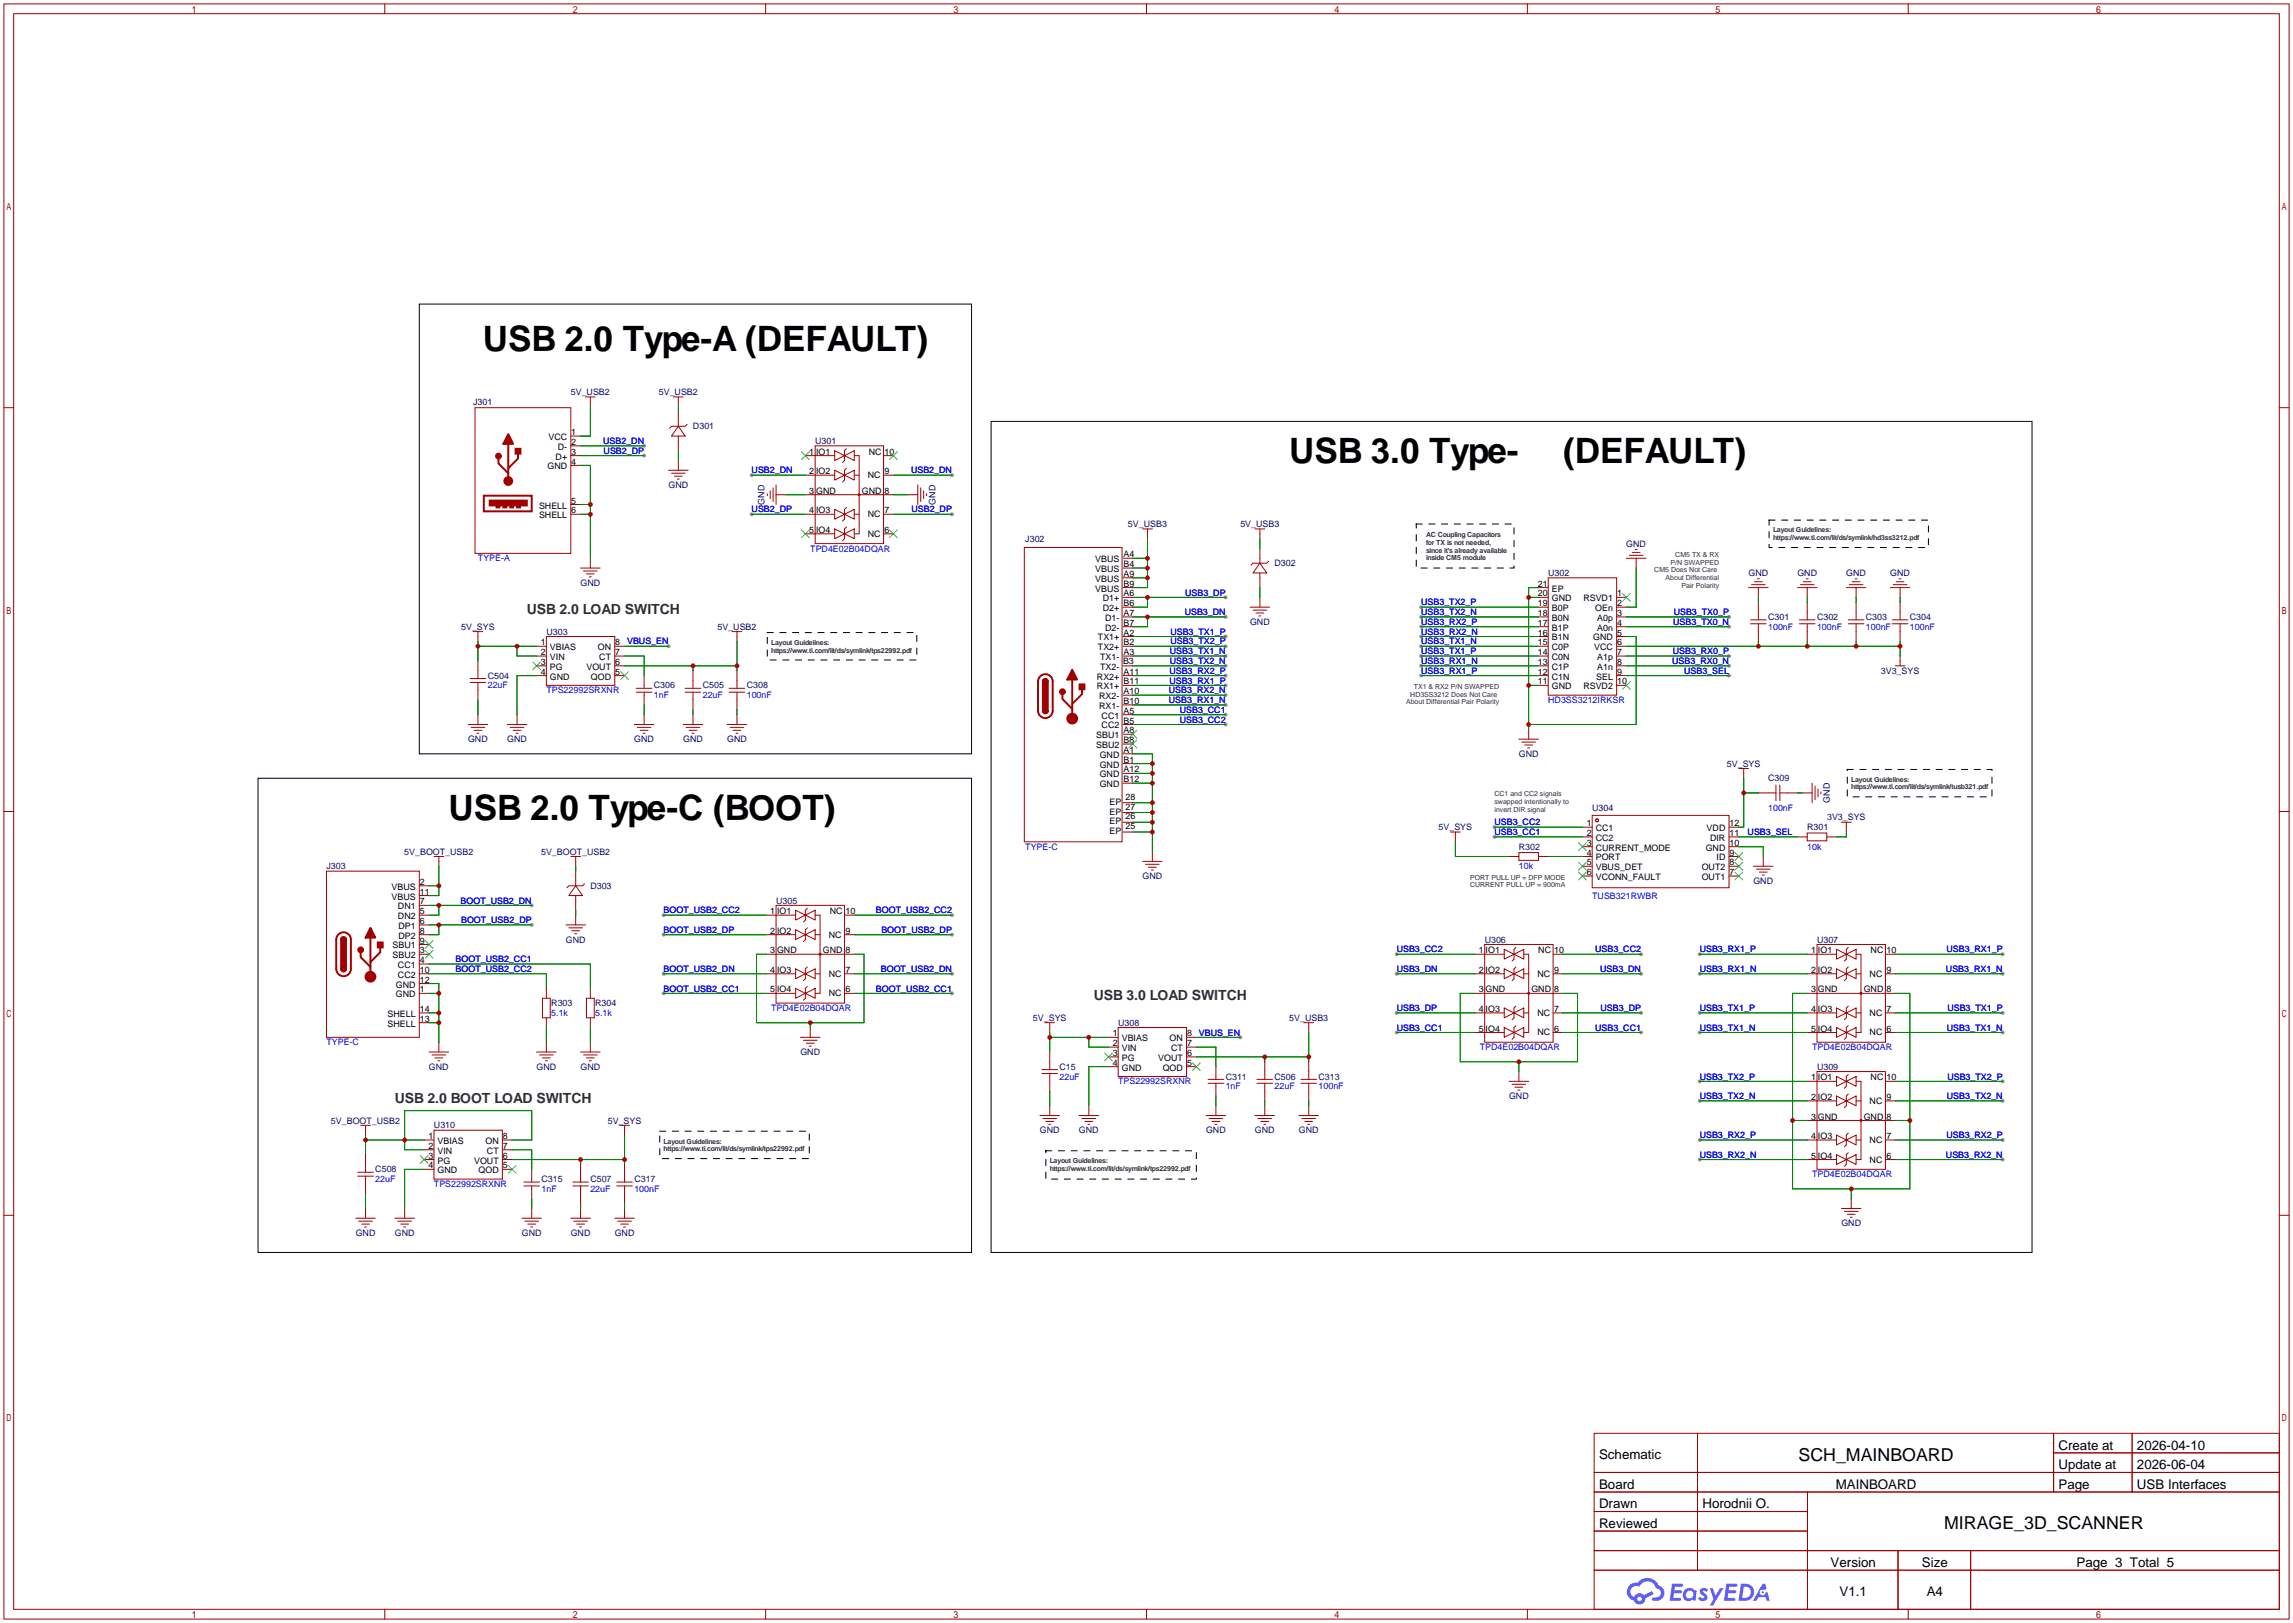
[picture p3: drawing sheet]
<svg xmlns="http://www.w3.org/2000/svg" width="596mm" height="422mm" viewBox="0 0 596 422" stroke-linecap="round" stroke-linejoin="round" font-family="sans-serif">
<defs><g id="words">
<g font-size="9.1">
<text x="125.5" y="91.1">USB 2.0 Type-A (DEFAULT)</text>
<text x="335" y="120.4">USB 3.0 Type-</text>
<text x="406.3" y="120.4">(DEFAULT)</text>
<text x="116.6" y="213.1">USB 2.0 Type-C (BOOT)</text>
</g>
<g font-size="4.6">
<text x="467.4" y="379.5">SCH_MAINBOARD</text>
<text x="505.2" y="397.2">MIRAGE_3D_SCANNER</text>
</g>
<g font-size="3.6" fill="#333">
<text x="136.9" y="159.5">USB 2.0 LOAD SWITCH</text>
<text x="284.2" y="259.9">USB 3.0 LOAD SWITCH</text>
<text x="102.6" y="286.5">USB 2.0 BOOT LOAD SWITCH</text>
</g>
<g font-size="3.5">
<text x="534.9" y="376.6">Create at</text>
<text x="555.3" y="376.6">2026-04-10</text>
<text x="415.5" y="379.1">Schematic</text>
<text x="534.9" y="381.7">Update at</text>
<text x="555.3" y="381.7">2026-06-04</text>
<text x="415.5" y="386.7">Board</text>
<text x="477" y="386.7">MAINBOARD</text>
<text x="534.9" y="386.7">Page</text>
<text x="555.3" y="386.7">USB Interfaces</text>
<text x="415.5" y="391.8">Drawn</text>
<text x="442.4" y="391.8">Horodnii O.</text>
<text x="415.5" y="396.9">Reviewed</text>
<text x="475.7" y="407.1">Version</text>
<text x="499.4" y="407.1">Size</text>
<text x="539.6" y="407.1">Page 3 Total 5</text>
<text x="478" y="414.7">V1.1</text>
<text x="500.7" y="414.7">A4</text>
</g>
<g font-size="2.3" fill="#000080">
<text x="122.9" y="105.2">J301</text>
<text x="148.3" y="102.7">5V_USB2</text>
<text x="171.2" y="102.7">5V_USB2</text>
<text x="180.1" y="111.6">D301</text>
<text x="211.8" y="115.4">U301</text>
<text x="173.7" y="126.8">GND</text>
<text x="198.7" y="131.1" transform="rotate(-90 198.7 131.1)">GND</text>
<text x="243.1" y="131.1" transform="rotate(-90 243.1 131.1)">GND</text>
<text x="293.1" y="137">5V_USB3</text>
<text x="322.3" y="137">5V_USB3</text>
<text x="266.4" y="140.8">J302</text>
<text x="422.6" y="142">GND</text>
<text x="331.2" y="147.1">D302</text>
<text x="402.3" y="149.7">U302</text>
<text x="454.4" y="149.7">GND</text>
<text x="467.1" y="149.7">GND</text>
<text x="479.8" y="149.7">GND</text>
<text x="491.2" y="149.7">GND</text>
<text x="150.9" y="152.2">GND</text>
<text x="459.5" y="161.1">C301</text>
<text x="472.2" y="161.1">C302</text>
<text x="484.9" y="161.1">C303</text>
<text x="496.3" y="161.1">C304</text>
<text x="119.8" y="163.6">5V_SYS</text>
<text x="142" y="164.9">U303</text>
<text x="186.4" y="163.6">5V_USB2</text>
<text x="324.8" y="162.4">GND</text>
<text x="126.7" y="176.3">C504</text>
<text x="169.9" y="178.9">C306</text>
<text x="182.6" y="178.9">C505</text>
<text x="194.1" y="178.9">C308</text>
<text x="488.8" y="175.1">3V3_SYS</text>
<text x="121.6" y="192.8">GND</text>
<text x="131.8" y="192.8">GND</text>
<text x="164.8" y="192.8">GND</text>
<text x="177.5" y="192.8">GND</text>
<text x="189" y="192.8">GND</text>
<text x="394.7" y="196.6">GND</text>
<text x="448.8" y="199.2">5V_SYS</text>
<text x="459.5" y="203">C309</text>
<text x="475.5" y="208.6" transform="rotate(-90 475.5 208.6)">GND</text>
<text x="373.8" y="215.7">5V_SYS</text>
<text x="413.8" y="210.6">U304</text>
<text x="469.6" y="215.7">R301</text>
<text x="474.8" y="213.2">3V3_SYS</text>
<text x="394.7" y="220.8">R302</text>
<text x="84.8" y="225.9">J303</text>
<text x="105.1" y="222">5V_BOOT_USB2</text>
<text x="140.6" y="222">5V_BOOT_USB2</text>
<text x="153.4" y="230.9">D303</text>
<text x="296.9" y="228.4">GND</text>
<text x="455.7" y="229.7">GND</text>
<text x="201.7" y="234.7">U305</text>
<text x="147" y="244.9">GND</text>
<text x="385.8" y="244.9">U306</text>
<text x="472.2" y="244.9">U307</text>
<text x="143.3" y="261.4">R303</text>
<text x="154.7" y="261.4">R304</text>
<text x="268.4" y="265.2">5V_SYS</text>
<text x="290.6" y="266.5">U308</text>
<text x="335" y="265.2">5V_USB3</text>
<text x="208" y="274.1">GND</text>
<text x="111.5" y="277.9">GND</text>
<text x="139.4" y="277.9">GND</text>
<text x="150.9" y="277.9">GND</text>
<text x="275.3" y="277.9">C15</text>
<text x="318.5" y="280.5">C311</text>
<text x="331.2" y="280.5">C506</text>
<text x="342.6" y="280.5">C313</text>
<text x="472.2" y="277.9">U309</text>
<text x="392.2" y="285.5">GND</text>
<text x="86" y="291.9">5V_BOOT_USB2</text>
<text x="112.8" y="293.2">U310</text>
<text x="157.9" y="291.9">5V_SYS</text>
<text x="270.2" y="294.4">GND</text>
<text x="280.4" y="294.4">GND</text>
<text x="313.4" y="294.4">GND</text>
<text x="326.1" y="294.4">GND</text>
<text x="337.5" y="294.4">GND</text>
<text x="97.5" y="304.6">C508</text>
<text x="140.7" y="307.1">C315</text>
<text x="153.4" y="307.1">C507</text>
<text x="164.8" y="307.1">C317</text>
<text x="92.4" y="321.1">GND</text>
<text x="102.6" y="321.1">GND</text>
<text x="135.6" y="321.1">GND</text>
<text x="148.3" y="321.1">GND</text>
<text x="159.7" y="321.1">GND</text>
<text x="478.5" y="318.6">GND</text>
</g>
<g font-size="2.3">
<text x="148.5" y="113.1">1</text>
<text x="142.5" y="114.3">VCC</text>
<text x="144.4" y="119.4">D+</text>
<text x="145" y="116.9">D-</text>
<text x="148.5" y="118.1">3</text>
<text x="148.5" y="115.6">2</text>
<text x="210.3" y="118.1">1</text>
<text x="212.1" y="118.1">IO1</text>
<text x="225.8" y="118.1">NC</text>
<text x="229.9" y="118.1">10</text>
<text x="142.3" y="121.9">GND</text>
<text x="148.5" y="120.7">4</text>
<text x="210.3" y="123.2">2</text>
<text x="212.1" y="123.2">IO2</text>
<text x="225.5" y="124.2">NC</text>
<text x="229.9" y="123.2">9</text>
<text x="148.5" y="130.8">5</text>
<text x="210.3" y="128.3">3</text>
<text x="212.1" y="128.3">GND</text>
<text x="224" y="128.3">GND</text>
<text x="229.9" y="128.3">8</text>
<text x="140.1" y="134.6">SHELL</text>
<text x="140.1" y="132.1">SHELL</text>
<text x="148.5" y="133.4">6</text>
<text x="210.3" y="133.4">4</text>
<text x="212.1" y="133.4">IO3</text>
<text x="225.5" y="134.4">NC</text>
<text x="229.9" y="133.4">7</text>
<text x="210.3" y="138.5">5</text>
<text x="212.1" y="138.5">IO4</text>
<text x="225.5" y="139.5">NC</text>
<text x="229.9" y="138.5">6</text>
<text x="284.6" y="146.1">VBUS</text>
<text x="284.6" y="148.6">VBUS</text>
<text x="292" y="149.9">A9</text>
<text x="292" y="144.8">A4</text>
<text x="292" y="147.3">B4</text>
<text x="284.6" y="151.2">VBUS</text>
<text x="284.6" y="153.7">VBUS</text>
<text x="292" y="155">A6</text>
<text x="292" y="152.4">B9</text>
<text x="399.6" y="155">20</text>
<text x="399.6" y="152.4">21</text>
<text x="403.3" y="153.7">EP</text>
<text x="420.2" y="155">1</text>
<text x="286.6" y="156.2">D1+</text>
<text x="286.6" y="158.8">D2+</text>
<text x="287.2" y="161.3">D1-</text>
<text x="292" y="160">A7</text>
<text x="292" y="157.5">B6</text>
<text x="399.6" y="160">18</text>
<text x="399.6" y="157.5">19</text>
<text x="403.3" y="161.3">B0N</text>
<text x="403.3" y="158.8">B0P</text>
<text x="403.3" y="156.2">GND</text>
<text x="411.5" y="156.2">RSVD1</text>
<text x="414.6" y="158.8">OEn</text>
<text x="415.1" y="161.3">A0p</text>
<text x="420.2" y="157.5">2</text>
<text x="420.2" y="160">3</text>
<text x="140.6" y="167.7">1</text>
<text x="159.9" y="167.7">8</text>
<text x="285.3" y="166.4">TX1+</text>
<text x="287.2" y="163.9">D2-</text>
<text x="292" y="165.1">A2</text>
<text x="292" y="162.6">B7</text>
<text x="292" y="167.7">B2</text>
<text x="399.6" y="167.7">15</text>
<text x="399.6" y="165.1">16</text>
<text x="399.6" y="162.6">17</text>
<text x="403.3" y="166.4">B1N</text>
<text x="403.3" y="163.9">B1P</text>
<text x="414" y="166.4">GND</text>
<text x="415.1" y="163.9">A0n</text>
<text x="420.2" y="162.6">4</text>
<text x="420.2" y="165.1">5</text>
<text x="420.2" y="167.7">6</text>
<text x="140.6" y="172.7">3</text>
<text x="140.6" y="170.2">2</text>
<text x="142.9" y="171.5">VIN</text>
<text x="142.9" y="168.9">VBIAS</text>
<text x="155.4" y="168.9">ON</text>
<text x="155.7" y="171.5">CT</text>
<text x="159.9" y="170.2">7</text>
<text x="159.9" y="172.7">6</text>
<text x="285.3" y="168.9">TX2+</text>
<text x="285.9" y="171.5">TX1-</text>
<text x="291.8" y="172.5">B3</text>
<text x="292" y="170.2">A3</text>
<text x="399.6" y="172.7">13</text>
<text x="399.6" y="170.2">14</text>
<text x="403.3" y="171.5">C0N</text>
<text x="403.3" y="168.9">C0P</text>
<text x="414.3" y="168.9">VCC</text>
<text x="415.1" y="171.5">A1p</text>
<text x="420.2" y="170.2">7</text>
<text x="420.2" y="172.7">8</text>
<text x="140.6" y="175.3">4</text>
<text x="142.9" y="176.6">GND</text>
<text x="142.9" y="174">PG</text>
<text x="152.4" y="174">VOUT</text>
<text x="153.6" y="176.6">QOD</text>
<text x="159.9" y="175.3">5</text>
<text x="285.1" y="176.6">RX2+</text>
<text x="285.1" y="179.1">RX1+</text>
<text x="285.9" y="174">TX2-</text>
<text x="292" y="175.3">A11</text>
<text x="292" y="177.8">B11</text>
<text x="399.6" y="177.8">11</text>
<text x="399.6" y="175.3">12</text>
<text x="403.3" y="179.1">GND</text>
<text x="403.3" y="176.6">C1N</text>
<text x="403.3" y="174">C1P</text>
<text x="411.5" y="179.1">RSVD2</text>
<text x="414.8" y="176.6">SEL</text>
<text x="415.1" y="174">A1n</text>
<text x="420.2" y="175.3">9</text>
<text x="420.2" y="177.8">10</text>
<text x="285.6" y="181.6">RX2-</text>
<text x="285.6" y="184.2">RX1-</text>
<text x="292" y="180.4">A10</text>
<text x="292" y="185.4">A5</text>
<text x="292" y="182.9">B10</text>
<text x="284.9" y="191.8">SBU1</text>
<text x="286.3" y="186.7">CC1</text>
<text x="286.3" y="189.3">CC2</text>
<text x="292" y="190.5">A8</text>
<text x="292" y="188">B5</text>
<text x="284.9" y="194.3">SBU2</text>
<text x="285.8" y="196.9">GND</text>
<text x="292" y="195.6">A1</text>
<text x="292" y="193.1">B8</text>
<text x="285.8" y="202">GND</text>
<text x="285.8" y="199.4">GND</text>
<text x="292" y="200.7">A12</text>
<text x="292" y="203.2">B12</text>
<text x="292" y="198.1">B1</text>
<text x="285.8" y="204.5">GND</text>
<text x="288.3" y="209.1">EP</text>
<text x="292.5" y="207.8">28</text>
<text x="288.3" y="214.2">EP</text>
<text x="288.3" y="211.6">EP</text>
<text x="292.5" y="215.4">25</text>
<text x="292.5" y="212.9">26</text>
<text x="292.5" y="210.4">27</text>
<text x="412.4" y="214.7">1</text>
<text x="414.7" y="215.9">CC1</text>
<text x="443.5" y="215.9">VDD</text>
<text x="449.5" y="214.7">12</text>
<text x="288.3" y="216.7">EP</text>
<text x="412.4" y="217.2">2</text>
<text x="412.4" y="219.7">3</text>
<text x="414.7" y="218.5">CC2</text>
<text x="414.7" y="221">CURRENT_MODE</text>
<text x="443.3" y="221">GND</text>
<text x="444.4" y="218.5">DIR</text>
<text x="449.5" y="219.7">10</text>
<text x="449.5" y="217.2">11</text>
<text x="412.4" y="222.3">4</text>
<text x="412.4" y="224.8">5</text>
<text x="412.4" y="227.4">6</text>
<text x="414.7" y="223.5">PORT</text>
<text x="414.7" y="226.1">VBUS_DET</text>
<text x="442.2" y="226.1">OUT2</text>
<text x="446.1" y="223.5">ID</text>
<text x="449.5" y="227.4">7</text>
<text x="449.5" y="224.8">8</text>
<text x="449.5" y="222.3">9</text>
<text x="101.7" y="231.2">VBUS</text>
<text x="101.7" y="233.7">VBUS</text>
<text x="109.1" y="229.9">2</text>
<text x="109.1" y="232.4">11</text>
<text x="414.7" y="228.6">VCONN_FAULT</text>
<text x="442.2" y="228.6">OUT1</text>
<text x="103.4" y="238.8">DN2</text>
<text x="103.4" y="236.2">DN1</text>
<text x="109.1" y="237.5">5</text>
<text x="109.1" y="235">7</text>
<text x="200.1" y="237.5">1</text>
<text x="201.9" y="237.5">IO1</text>
<text x="215.6" y="237.5">NC</text>
<text x="219.7" y="237.5">10</text>
<text x="103.5" y="241.3">DP1</text>
<text x="103.5" y="243.9">DP2</text>
<text x="109.1" y="240.1">6</text>
<text x="109.1" y="242.6">8</text>
<text x="109.1" y="245.1">9</text>
<text x="200.1" y="242.6">2</text>
<text x="201.9" y="242.6">IO2</text>
<text x="215.4" y="243.6">NC</text>
<text x="219.7" y="242.6">9</text>
<text x="102" y="248.9">SBU2</text>
<text x="102" y="246.4">SBU1</text>
<text x="103.4" y="251.5">CC1</text>
<text x="109.1" y="247.7">3</text>
<text x="109.1" y="250.2">4</text>
<text x="200.1" y="247.7">3</text>
<text x="201.9" y="247.7">GND</text>
<text x="213.8" y="247.7">GND</text>
<text x="219.7" y="247.7">8</text>
<text x="384.3" y="247.7">1</text>
<text x="386.1" y="247.7">IO1</text>
<text x="399.8" y="247.7">NC</text>
<text x="403.9" y="247.7">10</text>
<text x="470.6" y="247.7">1</text>
<text x="472.4" y="247.7">IO1</text>
<text x="486.1" y="247.7">NC</text>
<text x="490.2" y="247.7">10</text>
<text x="102.9" y="256.6">GND</text>
<text x="103.4" y="254">CC2</text>
<text x="109.1" y="257.8">1</text>
<text x="109.1" y="252.8">10</text>
<text x="109.1" y="255.3">12</text>
<text x="200.1" y="252.8">4</text>
<text x="200.1" y="257.8">5</text>
<text x="201.9" y="252.8">IO3</text>
<text x="201.9" y="257.8">IO4</text>
<text x="215.4" y="253.8">NC</text>
<text x="219.7" y="257.8">6</text>
<text x="219.7" y="252.8">7</text>
<text x="384.3" y="252.8">2</text>
<text x="384.3" y="257.8">3</text>
<text x="386.1" y="252.8">IO2</text>
<text x="386.1" y="257.8">GND</text>
<text x="398" y="257.8">GND</text>
<text x="399.5" y="253.8">NC</text>
<text x="403.9" y="257.8">8</text>
<text x="403.9" y="252.8">9</text>
<text x="470.6" y="252.8">2</text>
<text x="470.6" y="257.8">3</text>
<text x="472.4" y="252.8">IO2</text>
<text x="472.4" y="257.8">GND</text>
<text x="484.3" y="257.8">GND</text>
<text x="485.9" y="253.8">NC</text>
<text x="490.2" y="257.8">8</text>
<text x="490.2" y="252.8">9</text>
<text x="102.9" y="259.1">GND</text>
<text x="109.1" y="262.9">14</text>
<text x="215.4" y="258.9">NC</text>
<text x="384.3" y="262.9">4</text>
<text x="386.1" y="262.9">IO3</text>
<text x="399.5" y="263.9">NC</text>
<text x="403.9" y="262.9">7</text>
<text x="470.6" y="262.9">4</text>
<text x="472.4" y="262.9">IO3</text>
<text x="485.9" y="263.9">NC</text>
<text x="490.2" y="262.9">7</text>
<text x="100.7" y="266.7">SHELL</text>
<text x="100.7" y="264.2">SHELL</text>
<text x="109.1" y="265.5">13</text>
<text x="289.2" y="269.3">1</text>
<text x="308.5" y="269.3">8</text>
<text x="384.3" y="268">5</text>
<text x="386.1" y="268">IO4</text>
<text x="399.5" y="269">NC</text>
<text x="403.9" y="268">6</text>
<text x="470.6" y="268">5</text>
<text x="472.4" y="268">IO4</text>
<text x="485.9" y="269">NC</text>
<text x="490.2" y="268">6</text>
<text x="289.2" y="274.3">3</text>
<text x="289.2" y="271.8">2</text>
<text x="291.5" y="275.6">PG</text>
<text x="291.5" y="273.1">VIN</text>
<text x="291.5" y="270.5">VBIAS</text>
<text x="301" y="275.6">VOUT</text>
<text x="304" y="270.5">ON</text>
<text x="304.3" y="273.1">CT</text>
<text x="308.5" y="271.8">7</text>
<text x="308.5" y="274.3">6</text>
<text x="289.2" y="276.9">4</text>
<text x="291.5" y="278.2">GND</text>
<text x="302.2" y="278.2">QOD</text>
<text x="308.5" y="276.9">5</text>
<text x="470.6" y="280.7">1</text>
<text x="472.4" y="280.7">IO1</text>
<text x="486.1" y="280.7">NC</text>
<text x="490.2" y="280.7">10</text>
<text x="470.6" y="285.8">2</text>
<text x="472.4" y="285.8">IO2</text>
<text x="485.9" y="286.8">NC</text>
<text x="490.2" y="285.8">9</text>
<text x="470.6" y="290.9">3</text>
<text x="472.4" y="290.9">GND</text>
<text x="484.3" y="290.9">GND</text>
<text x="490.2" y="290.9">8</text>
<text x="111.4" y="298.5">2</text>
<text x="111.4" y="295.9">1</text>
<text x="113.7" y="299.7">VIN</text>
<text x="113.7" y="297.2">VBIAS</text>
<text x="126.2" y="297.2">ON</text>
<text x="126.5" y="299.7">CT</text>
<text x="130.7" y="295.9">8</text>
<text x="130.7" y="298.5">7</text>
<text x="470.6" y="295.9">4</text>
<text x="472.4" y="295.9">IO3</text>
<text x="485.9" y="297">NC</text>
<text x="490.2" y="295.9">7</text>
<text x="111.4" y="303.6">4</text>
<text x="111.4" y="301">3</text>
<text x="113.7" y="304.8">GND</text>
<text x="113.7" y="302.3">PG</text>
<text x="123.2" y="302.3">VOUT</text>
<text x="124.4" y="304.8">QOD</text>
<text x="130.7" y="301">6</text>
<text x="130.7" y="303.6">5</text>
<text x="470.6" y="301">5</text>
<text x="472.4" y="301">IO4</text>
<text x="485.9" y="302">NC</text>
<text x="490.2" y="301">6</text>
</g>
<g font-size="2.3" fill="#00f">
<text x="156.7" y="115.4">USB2_DN</text>
<text x="156.9" y="117.9">USB2_DP</text>
<text x="195.3" y="123">USB2_DN</text>
<text x="236.7" y="123">USB2_DN</text>
<text x="195.3" y="133.1">USB2_DP</text>
<text x="236.9" y="133.1">USB2_DP</text>
<text x="210.6" y="143.3">TPD4E02B04DQAR</text>
<text x="124.2" y="145.8">TYPE-A</text>
<text x="308" y="154.7">USB3_DP</text>
<text x="307.9" y="159.8">USB3_DN</text>
<text x="369.3" y="157.3">USB3_TX2_P</text>
<text x="369.3" y="159.8">USB3_TX2_N</text>
<text x="435" y="159.8">USB3_TX0_P</text>
<text x="163" y="167.4">VBUS_EN</text>
<text x="304.1" y="164.9">USB3_TX1_P</text>
<text x="304.1" y="167.4">USB3_TX2_P</text>
<text x="369.3" y="162.4">USB3_RX2_P</text>
<text x="369.3" y="164.9">USB3_RX2_N</text>
<text x="369.3" y="167.4">USB3_TX1_N</text>
<text x="434.8" y="162.4">USB3_TX0_N</text>
<text x="459.5" y="163.6">100nF</text>
<text x="472.2" y="163.6">100nF</text>
<text x="484.9" y="163.6">100nF</text>
<text x="496.3" y="163.6">100nF</text>
<text x="304" y="170">USB3_TX1_N</text>
<text x="304" y="172.5">USB3_TX2_N</text>
<text x="369.3" y="172.5">USB3_RX1_N</text>
<text x="369.3" y="170">USB3_TX1_P</text>
<text x="434.6" y="172.5">USB3_RX0_N</text>
<text x="434.7" y="170">USB3_RX0_P</text>
<text x="126.7" y="178.9">22uF</text>
<text x="303.9" y="177.6">USB3_RX1_P</text>
<text x="303.9" y="175.1">USB3_RX2_P</text>
<text x="369.3" y="175.1">USB3_RX1_P</text>
<text x="437.6" y="175.1">USB3_SEL</text>
<text x="142" y="180.1">TPS22992SRXNR</text>
<text x="169.9" y="181.4">1nF</text>
<text x="182.6" y="181.4">22uF</text>
<text x="194.1" y="181.4">100nF</text>
<text x="303.8" y="182.7">USB3_RX1_N</text>
<text x="303.8" y="180.1">USB3_RX2_N</text>
<text x="306.6" y="185.2">USB3_CC1</text>
<text x="402.3" y="182.7">HD3SS3212IRKSR</text>
<text x="306.6" y="187.8">USB3_CC2</text>
<text x="388.4" y="214.4">USB3_CC2</text>
<text x="459.5" y="210.6">100nF</text>
<text x="266.4" y="220.8">TYPE-C</text>
<text x="388.4" y="217">USB3_CC1</text>
<text x="454.2" y="217">USB3_SEL</text>
<text x="469.6" y="220.8">10k</text>
<text x="394.7" y="225.9">10k</text>
<text x="413.8" y="233.5">TUSB321RWBR</text>
<text x="119.7" y="234.7">BOOT_USB2_DN</text>
<text x="119.8" y="239.8">BOOT_USB2_DP</text>
<text x="172.5" y="237.3">BOOT_USB2_CC2</text>
<text x="227.6" y="237.3">BOOT_USB2_CC2</text>
<text x="172.5" y="242.4">BOOT_USB2_DP</text>
<text x="229" y="242.4">BOOT_USB2_DP</text>
<text x="118.4" y="250">BOOT_USB2_CC1</text>
<text x="363" y="247.4">USB3_CC2</text>
<text x="414.5" y="247.4">USB3_CC2</text>
<text x="441.7" y="247.4">USB3_RX1_P</text>
<text x="505.8" y="247.4">USB3_RX1_P</text>
<text x="118.4" y="252.5">BOOT_USB2_CC2</text>
<text x="172.5" y="257.6">BOOT_USB2_CC1</text>
<text x="172.5" y="252.5">BOOT_USB2_DN</text>
<text x="227.6" y="257.6">BOOT_USB2_CC1</text>
<text x="228.9" y="252.5">BOOT_USB2_DN</text>
<text x="363" y="252.5">USB3_DN</text>
<text x="415.8" y="252.5">USB3_DN</text>
<text x="441.7" y="252.5">USB3_RX1_N</text>
<text x="505.7" y="252.5">USB3_RX1_N</text>
<text x="143.3" y="264">5.1k</text>
<text x="154.7" y="264">5.1k</text>
<text x="200.4" y="262.7">TPD4E02B04DQAR</text>
<text x="363" y="262.7">USB3_DP</text>
<text x="415.9" y="262.7">USB3_DP</text>
<text x="441.7" y="262.7">USB3_TX1_P</text>
<text x="506.1" y="262.7">USB3_TX1_P</text>
<text x="311.5" y="269">VBUS_EN</text>
<text x="363" y="267.8">USB3_CC1</text>
<text x="414.5" y="267.8">USB3_CC1</text>
<text x="441.7" y="267.8">USB3_TX1_N</text>
<text x="505.9" y="267.8">USB3_TX1_N</text>
<text x="84.8" y="271.6">TYPE-C</text>
<text x="384.6" y="272.8">TPD4E02B04DQAR</text>
<text x="470.9" y="272.8">TPD4E02B04DQAR</text>
<text x="275.3" y="280.5">22uF</text>
<text x="290.6" y="281.7">TPS22992SRXNR</text>
<text x="441.7" y="280.5">USB3_TX2_P</text>
<text x="506.1" y="280.5">USB3_TX2_P</text>
<text x="318.5" y="283">1nF</text>
<text x="331.2" y="283">22uF</text>
<text x="342.6" y="283">100nF</text>
<text x="441.7" y="285.5">USB3_TX2_N</text>
<text x="505.9" y="285.5">USB3_TX2_N</text>
<text x="441.7" y="295.7">USB3_RX2_P</text>
<text x="505.8" y="295.7">USB3_RX2_P</text>
<text x="441.7" y="300.8">USB3_RX2_N</text>
<text x="470.9" y="305.9">TPD4E02B04DQAR</text>
<text x="505.7" y="300.8">USB3_RX2_N</text>
<text x="97.5" y="307.1">22uF</text>
<text x="112.8" y="308.4">TPS22992SRXNR</text>
<text x="140.7" y="309.7">1nF</text>
<text x="153.4" y="309.7">22uF</text>
<text x="164.8" y="309.7">100nF</text>
</g>
<g font-size="1.8" fill="#333">
<text x="370.6" y="139.6">AC Coupling Capacitors</text>
<text x="370.6" y="141.6">for TX is not needed,</text>
<text x="370.6" y="143.6">since it's already available</text>
<text x="460.8" y="138.3">Layout Guidelines:</text>
<text x="460.8" y="140.3">https://www.ti.com/lit/ds/symlink/hd3ss3212.pdf</text>
<text x="370.6" y="145.6">inside CM5 module</text>
<text x="429.9" y="148.7">CM5 Does Not Care</text>
<text x="434.2" y="146.7">P/N SWAPPED</text>
<text x="435.4" y="144.7">CM5 TX &amp; RX</text>
<text x="432.8" y="150.7">About Differential</text>
<text x="437" y="152.7">Pair Polarity</text>
<text x="200.4" y="167.5">Layout Guidelines:</text>
<text x="200.4" y="169.5">https://www.ti.com/lit/ds/symlink/tps22992.pdf</text>
<text x="367.4" y="179">TX1 &amp; RX2 P/N SWAPPED</text>
<text x="365.4" y="183">About Differential Pair Polarity</text>
<text x="366.5" y="181">HD3SS3212 Does Not Care</text>
<text x="481.1" y="203.1">Layout Guidelines:</text>
<text x="388.4" y="206.9">CC1 and CC2 signals</text>
<text x="388.4" y="208.9">swapped intentionally to</text>
<text x="481.1" y="205.1">https://www.ti.com/lit/ds/symlink/tusb321.pdf</text>
<text x="388.4" y="210.9">invert DIR signal</text>
<text x="382" y="228.5">PORT PULL UP = DFP MODE</text>
<text x="382" y="230.5">CURRENT PULL UP = 900mA</text>
<text x="172.5" y="297.1">Layout Guidelines:</text>
<text x="172.5" y="299.1">https://www.ti.com/lit/ds/symlink/tps22992.pdf</text>
<text x="272.8" y="302.2">Layout Guidelines:</text>
<text x="272.8" y="304.2">https://www.ti.com/lit/ds/symlink/tps22992.pdf</text>
</g>
</g></defs>
<g fill="#999">
<circle cx="167.4" cy="118.4" r=".51"/>
<circle cx="195.3" cy="123.4" r=".51"/>
<circle cx="247.4" cy="123.4" r=".51"/>
<circle cx="172.5" cy="242.8" r=".51"/>
<circle cx="247.4" cy="242.8" r=".51"/>
<circle cx="138.2" cy="240.3" r=".51"/>
<circle cx="138.2" cy="235.2" r=".51"/>
<circle cx="167.4" cy="115.8" r=".51"/>
<circle cx="318.5" cy="155.2" r=".51"/>
<circle cx="318.5" cy="160.3" r=".51"/>
<circle cx="318.5" cy="183.1" r=".51"/>
<circle cx="318.5" cy="178.1" r=".51"/>
<circle cx="318.5" cy="170.4" r=".51"/>
<circle cx="318.5" cy="165.4" r=".51"/>
<circle cx="318.5" cy="180.6" r=".51"/>
<circle cx="318.5" cy="175.5" r=".51"/>
<circle cx="318.5" cy="173" r=".51"/>
<circle cx="318.5" cy="167.9" r=".51"/>
<circle cx="318.5" cy="185.7" r=".51"/>
<circle cx="318.5" cy="188.2" r=".51"/>
<circle cx="520.4" cy="247.9" r=".51"/>
<circle cx="520.4" cy="253" r=".51"/>
<circle cx="441.7" cy="268.2" r=".51"/>
<circle cx="441.7" cy="263.1" r=".51"/>
<circle cx="441.7" cy="253" r=".51"/>
<circle cx="441.7" cy="247.9" r=".51"/>
<circle cx="520.4" cy="268.2" r=".51"/>
<circle cx="520.4" cy="263.1" r=".51"/>
<circle cx="363" cy="253" r=".51"/>
<circle cx="172.5" cy="258.1" r=".51"/>
<circle cx="247.4" cy="237.7" r=".51"/>
<circle cx="247.4" cy="258.1" r=".51"/>
<circle cx="172.5" cy="253" r=".51"/>
<circle cx="247.4" cy="253" r=".51"/>
<circle cx="172.5" cy="237.7" r=".51"/>
<circle cx="195.3" cy="133.6" r=".51"/>
<circle cx="247.4" cy="133.6" r=".51"/>
<circle cx="441.7" cy="286" r=".51"/>
<circle cx="441.7" cy="280.9" r=".51"/>
<circle cx="441.7" cy="301.2" r=".51"/>
<circle cx="441.7" cy="296.2" r=".51"/>
<circle cx="520.4" cy="286" r=".51"/>
<circle cx="520.4" cy="280.9" r=".51"/>
<circle cx="520.4" cy="301.2" r=".51"/>
<circle cx="520.4" cy="296.2" r=".51"/>
<circle cx="363" cy="247.9" r=".51"/>
<circle cx="363" cy="263.1" r=".51"/>
<circle cx="363" cy="268.2" r=".51"/>
<circle cx="426.5" cy="247.9" r=".51"/>
<circle cx="426.5" cy="268.2" r=".51"/>
<circle cx="426.5" cy="263.1" r=".51"/>
<circle cx="426.5" cy="253" r=".51"/>
<circle cx="369.3" cy="162.8" r=".51"/>
<circle cx="369.3" cy="165.4" r=".51"/>
<circle cx="369.3" cy="173" r=".51"/>
<circle cx="369.3" cy="175.5" r=".51"/>
<circle cx="369.3" cy="157.7" r=".51"/>
<circle cx="369.3" cy="160.3" r=".51"/>
<circle cx="369.3" cy="170.4" r=".51"/>
<circle cx="369.3" cy="167.9" r=".51"/>
<circle cx="449.3" cy="160.3" r=".51"/>
<circle cx="449.3" cy="162.8" r=".51"/>
<circle cx="449.3" cy="173" r=".51"/>
<circle cx="449.3" cy="170.4" r=".51"/>
<circle cx="388.4" cy="217.4" r=".51"/>
<circle cx="388.4" cy="214.9" r=".51"/>
<circle cx="449.3" cy="175.5" r=".51"/>
<circle cx="322.3" cy="269.5" r=".51"/>
<circle cx="173.7" cy="167.9" r=".51"/>
</g>
<g fill="none" stroke="#a10000" stroke-width=".26">
<path d="M1 1h593.9v419.6h-593.9zM3.6 3.6h588.7v414.5h-588.7zM100 1v2.6M199 1v2.6M297.9 1v2.6M396.9 1v2.6M495.9 1v2.6M1 105.9h2.6M592.3 105.9h2.6M1 210.8h2.6M592.3 210.8h2.6M1 315.7h2.6"/>
<path d="M592.3 315.7h2.6M414.3 372.4h178v45.7h-178zM441.1 372.4v35.5M533.7 372.4v15.2M533.7 377.4h58.6M554.1 372.4v15.2M414.3 382.5h178M414.3 387.6h178M414.3 392.7h55.4M414.3 397.8h55.4M469.7 387.6v30.5M100 418.1v2.5"/>
<path d="M199 418.1v2.5M297.9 418.1v2.5M396.9 418.1v2.5M414.3 402.8h178M414.3 407.9h178M493.2 402.8v15.3M495.9 418.1v2.5M512.1 402.8v15.3"/>
</g>
<g fill="#5487ff">
<path d="M442 412.8a1.3 1.3 0 0 1 1.9 .2l-.4 .7a.47 .47 0 0 0-.4-.5 .47 .47 0 0 0-.6 .3l.2 .1a1.28 1.28 0 0 1 .7 2.1 1.53 1.53 0 0 1-2.1-.3l.5-.6 .8 .4a.31 .31 0 0 0 .3-.2 .31 .31 0 0 0-.3-.4 1.12 1.12 0 0 1-.6-1.8z"/>
<path d="M444.3 412.6h.8l.7 1.9 1.2-1.9h.9l-2.7 4.5h-.9l1-1.7z"/>
<path d="M434.5 411.4h2.5a.4 .4 0 0 1 .4 .4 .4 .4 0 0 1-.4 .4h-1.7l-.1 .9h1.6l.3 .2a.4 .4 0 0 1-.4 .6h-1.7l-.1 1.2h1.6a.39 .39 0 0 1 .4 .4 .39 .39 0 0 1-.4 .4h-2.6z"/>
<path d="M448.6 411.4h2.5a.4 .4 0 0 1 .5 .4 .4 .4 0 0 1-.5 .4h-1.7l-.1 .9h1.6l.3 .2a.4 .4 0 0 1-.4 .6h-1.7l-.1 1.2h1.6a.39 .39 0 0 1 .4 .4 .39 .39 0 0 1-.4 .4h-2.6z"/>
<path d="M458 411.4h.8l.3 1.4-.6 .3a.75 .75 0 0 0-1.2 .3 .75 .75 0 0 0 .5 1.1 .75 .75 0 0 0 1-.7l.5-.3 .6 2.4h-.8l-.3-1h-1.8l-.6 1h-.9z"/>
<path d="M452.4 411.4l-.6 4.5h1.4a2.27 2.27 0 0 0 2.6-2.3 2.27 2.27 0 0 0-2.7-2.2zM453.2 412.2a1.5 1.5 0 0 1 1.8 1.5 1.5 1.5 0 0 1-1.9 1.4h-.3z"/>
<path d="M437.8 413a1.6 1.6 0 0 0-.3 2.3 1.6 1.6 0 0 0 2.3 .2l.8 .4 .3-2.5-.1-.3h-.5a1.58 1.58 0 0 0-2.5-.1zM438.4 413.6a.99 .99 0 0 1 1.7 .5 .99 .99 0 0 1-1.4 1.1 .98 .98 0 0 1-.3-1.6z"/>
<path d="M423.5 411.8a2.37 2.37 0 0 0 1.1 4 1.54 1.54 0 0 0 1.8 1 1.54 1.54 0 0 0 1.2-1.6l2.2-1.1-.5-.7-2.1 1a1.57 1.57 0 0 0-2.6 .5 1.5 1.5 0 0 1-.7-2.1 1.5 1.5 0 0 1 2.2-.5 2.27 2.27 0 0 1 2.3-1.4 2.27 2.27 0 0 1 2 1.8 1.16 1.16 0 0 1 1.2 1.1 1.16 1.16 0 0 1-1.1 1.2h-.7a.47 .47 0 0 0-.6 .4 .47 .47 0 0 0 .5 .5 2.14 2.14 0 0 0 2.7-1.3 2.14 2.14 0 0 0-1.4-2.7 3.2 3.2 0 0 0-5.4-.8l-1.1 .1zM425.5 415.4a.6 .6 0 0 1 1.2 0 .6 .6 0 0 1-1.2 0z"/>
<circle cx="458" cy="413.7" r=".28"/>
</g>
<g fill="none" stroke="#a10000" stroke-width=".26">
<path d="M123.4 105.9h24.9v37.9h-24.9zM148.3 118.4h2.6M148.3 115.8h2.6M148.3 113.3h2.6M152.1 103.1h2.6M153.4 103.1v2.6M175 103.1h2.5M176.3 110.7l1.8 2.6h-3.6zM176.3 103.1v2.6M176.3 106.9v3.8M176.3 113.3v3.8M176.3 119.6v2.6"/>
<path d="M178.6 110.2l-.5 .5h-3.6l-.5 .6M209.3 118.4h7.6M211.8 115.8h17.8v25.4h-17.8zM216.9 117.1l2.6 1.3-2.6 1.2zM219.5 118.4l2.5-1.3v2.5zM220 116.6l-.5 .5v2.5l-.6 .5M222 118.4h1.3v20.3h-1.3M229.6 118.4h2.6M148.3 133.6h2.6M148.3 131.1h2.6M148.3 120.9h2.6M173.7 122.2h5.1"/>
<path d="M174.5 122.9h3.6M175.3 123.7h2M176 124.5h.5M199.4 128.3v.5M200.2 127.5v2M200.9 126.7v3.6M201.7 128.5h2.5M201.7 126v5.1M209.3 128.5h22.9M209.3 123.4h7.6M209.3 133.6h7.6M209.3 138.7h7.6"/>
<path d="M216.9 122.2l2.6 1.2-2.6 1.3zM216.9 132.3l2.6 1.3-2.6 1.3zM216.9 137.4l2.6 1.3-2.6 1.3zM219.5 123.4l2.5-1.2v2.5zM219.5 133.6l2.5-1.3v2.6zM219.5 138.7l2.5-1.3v2.6zM220 121.7l-.5 .5v2.5l-.6 .5M220 131.8l-.5 .5v2.6l-.6 .5M220 136.9l-.5 .5v2.6l-.6 .5M222 123.4h1.3M222 133.6h1.3M229.6 123.4h2.6"/>
<path d="M229.6 133.6h2.6M229.6 138.7h2.6M236 128.5h2.5M238.5 126v5.1M239.3 126.7v3.6M240 127.5v2M240.8 128.3v.5M296.9 137.4h2.6M298.2 137.4v2.6M326.1 137.4h2.6M327.4 137.4v2.6M150.9 147.6h5.1"/>
<path d="M151.6 148.3h3.6M152.4 149.1h2M153.2 149.9h.5M153.4 145v2.6M266.2 142.2h25.4v76.5h-25.4zM291.8 147.6h2.6M291.8 157.7h2.6M291.8 155.2h2.6M291.8 152.7h2.6M291.8 145h2.6M291.8 150.1h2.6M324.9 157.7h5"/>
<path d="M325.6 158.5h3.6M326.4 159.3h2M327.4 146.3l1.8 2.5h-3.6zM327.4 142.5v3.8M327.4 148.8v3.9M327.4 155.2v2.5M329.7 145.8l-.5 .5h-3.6l-.5 .5M399.8 157.7h2.5M399.8 155.2h2.5M399.8 152.7h2.5M402.3 150.1h17.8v30.5h-17.8zM420.1 157.7h2.6"/>
<path d="M420.1 155.2h2.6M422.7 145h5M423.4 144.3h3.6M424.2 143.5h2M424.9 142.7h.5M425.2 145v2.6M454.4 152.7h5.1M455.2 151.9h3.5M455.9 151.1h2.1M456.7 150.4h.5M456.9 152.7v2.5M456.9 156.5v4.5"/>
<path d="M467.1 152.7h5.1M467.9 151.9h3.5M468.6 151.1h2.1M469.4 150.4h.5M469.6 152.7v2.5M469.6 156.5v4.5M479.8 152.7h5.1M480.6 151.9h3.5M481.3 151.1h2.1M482.1 150.4h.5M482.3 152.7v2.5M482.3 156.5v4.5"/>
<path d="M491.2 152.7h5.1M492 151.9h3.6M492.8 151.1h2M493.5 150.4h.5M493.8 152.7v2.5M493.8 156.5v4.5M122.2 177.3h4M122.2 176.3h4M122.9 164.1h2.6M124.2 164.1v2.5M124.2 171.7v4.6M124.2 177.3v4.6"/>
<path d="M139.4 167.9h2.6M139.4 170.4h2.6M139.4 173h2.6M139.4 175.5h2.6M142 165.4h17.8v12.7h-17.8zM159.8 167.9h2.5M159.8 170.4h2.5M159.8 173h2.5M159.8 175.5h2.5M165.4 179.8h4M165.4 178.8h4M167.4 175.5v3.3"/>
<path d="M167.4 179.8v3.3M178.1 179.8h4M178.1 178.8h4M180.1 174.2v4.6M180.1 179.8v4.6M189.5 179.8h4M189.5 178.8h4M190.2 164.1h2.6M191.5 164.1v2.5M191.5 174.2v4.6M191.5 179.8v4.6M291.8 160.3h2.6"/>
<path d="M291.8 162.8h2.6M291.8 165.4h2.6M291.8 167.9h2.6M291.8 170.4h2.6M291.8 173h2.6M291.8 175.5h2.6M291.8 178.1h2.6M327.2 160h.5M399.8 160.3h2.5M399.8 162.8h2.5M399.8 165.4h2.5M399.8 167.9h2.5"/>
<path d="M399.8 170.4h2.5M399.8 173h2.5M399.8 175.5h2.5M399.8 178.1h2.5M420.1 160.3h2.6M420.1 162.8h2.6M420.1 165.4h2.6M420.1 167.9h2.6M420.1 170.4h2.6M420.1 173h2.6M420.1 175.5h2.6M420.1 178.1h2.6"/>
<path d="M454.9 161h4.1M454.9 162.1h4.1M456.9 162.1v4.5M467.6 161h4.1M467.6 162.1h4.1M469.6 162.1v4.5M480.3 161h4.1M480.3 162.1h4.1M482.3 162.1v4.5M491.7 161h4.1M491.7 162.1h4.1M492.5 173h2.5"/>
<path d="M493.8 162.1v4.5M493.8 170.4v2.6M121.7 188.2h5M122.4 189h3.6M123.2 189.7h2M124 190.5h.5M124.2 185.7v2.5M131.8 188.2h5.1M132.6 189h3.5M133.3 189.7h2.1M134.1 190.5h.5M134.4 185.7v2.5"/>
<path d="M164.8 188.2h5.1M165.6 189h3.6M166.4 189.7h2M167.1 190.5h.5M167.4 185.7v2.5M177.5 188.2h5.1M178.3 189h3.6M179.1 189.7h2M179.8 190.5h.5M180.1 185.7v2.5M189 188.2h5.1M189.7 189h3.6"/>
<path d="M190.5 189.7h2M191.3 190.5h.5M191.5 185.7v2.5M291.8 180.6h2.6M291.8 190.8h2.6M291.8 185.7h2.6M291.8 195.8h2.6M291.8 183.1h2.6M291.8 193.3h2.6M291.8 188.2h2.6M291.8 198.4h2.6M394.7 192h5.1"/>
<path d="M395.5 192.8h3.5M396.2 193.5h2.1M397 194.3h.5M397.3 189.5v2.5M451.9 199.6h2.5M453.1 199.6v2.6M291.8 216.2h2.6M291.8 213.6h2.6M291.8 200.9h2.6M291.8 203.5h2.6M291.8 211.1h2.6M291.8 208.5h2.6"/>
<path d="M376.9 216.2h2.6M378.2 216.2v2.5M411.2 214.9h2.6M411.2 217.4h2.6M411.2 220h2.6M413.8 211.8h35.5v18.8h-35.5zM449.3 214.9h2.6M449.3 217.4h2.6M449.3 220h2.6M456.9 206h4.6M461.5 204v4M462.5 206h4.6"/>
<path d="M462.5 204v4M467.1 217.4h2.5M468.4 206h2.5M469.6 216.4h5.1v2h-5.1zM470.9 203.5v5M471.7 204.2v3.6M472.4 205v2M473.2 205.7v.5M474.7 217.4h2.6M478.5 213.6h2.6M479.8 213.6v2.6M84.8 226.3h24.2v43.2h-24.2z"/>
<path d="M109 237.7h2.5M109 230.1h2.5M109 235.2h2.5M109 232.7h2.5M112.8 222.5h2.5M114 222.5v2.5M148.3 222.5h2.6M149.6 230.1l1.8 2.6h-3.6zM149.6 222.5v2.5M149.6 226.3v3.8M149.6 232.7v3.8M149.6 237.7v2.6"/>
<path d="M151.9 229.6l-.5 .5h-3.6l-.5 .5M199.1 237.7h7.7M201.7 235.2h17.8v25.4h-17.8zM206.8 236.5l2.5 1.2-2.5 1.3zM209.3 237.7l2.5-1.2v2.5zM209.8 236l-.5 .5v2.5l-.5 .5M211.8 237.7h1.3v20.4h-1.3M219.5 237.7h2.5M296.9 223.8h5.1M297.7 224.5h3.5M298.4 225.3h2.1M299.2 226.1h.5"/>
<path d="M299.5 221.2v2.6M392.2 222.5h2.5M394.7 221.5h5.1v2h-5.1zM399.8 222.5h2.5M411.2 222.5h2.6M411.2 225h2.6M411.2 227.6h2.6M449.3 222.5h2.6M449.3 225h2.6M449.3 227.6h2.6M455.7 225h5.1M456.4 225.8h3.6"/>
<path d="M457.2 226.6h2M458 227.3h.5M458.2 222.5v2.5M109 247.9h2.5M109 242.8h2.5M109 253h2.5M109 258.1h2.5M109 240.3h2.5M109 250.4h2.5M109 245.4h2.5M109 255.5h2.5M141 259.3h2v5.1h-2z"/>
<path d="M142 256.8v2.5M147.1 240.3h5M147.8 241h3.6M148.6 241.8h2M149.4 242.6h.5M152.4 259.3h2v5.1h-2zM153.4 256.8v2.5M199.1 247.9h22.9M199.1 242.8h7.7M199.1 253h7.7M199.1 258.1h7.7M206.8 241.6l2.5 1.2-2.5 1.3z"/>
<path d="M206.8 251.7l2.5 1.3-2.5 1.3zM206.8 256.8l2.5 1.3-2.5 1.2zM209.3 242.8l2.5-1.2v2.5zM209.3 253l2.5-1.3v2.6zM209.3 258.1l2.5-1.3v2.5zM209.8 241l-.5 .6v2.5l-.5 .5M209.8 251.2l-.5 .5v2.6l-.5 .5M209.8 256.3l-.5 .5v2.5l-.5 .5M211.8 242.8h1.3M211.8 253h1.3M219.5 242.8h2.5M219.5 253h2.5"/>
<path d="M219.5 258.1h2.5M383.3 247.9h7.6M383.3 253h7.6M383.3 258.1h22.8M385.8 245.4h17.8v25.4h-17.8zM390.9 246.6l2.5 1.3-2.5 1.3zM390.9 251.7l2.5 1.3-2.5 1.3zM393.4 247.9l2.6-1.3v2.6zM393.4 253l2.6-1.3v2.6zM394 246.1l-.6 .5v2.6l-.5 .5M394 251.2l-.6 .5v2.6l-.5 .5M396 247.9h1.3v20.3h-1.3"/>
<path d="M396 253h1.3M403.6 247.9h2.5M403.6 253h2.5M469.6 247.9h7.7M469.6 253h7.7M469.6 258.1h22.9M472.2 245.4h17.8v25.4h-17.8zM477.3 246.6l2.5 1.3-2.5 1.3zM477.3 251.7l2.5 1.3-2.5 1.3zM479.8 247.9l2.5-1.3v2.6zM479.8 253l2.5-1.3v2.6zM480.3 246.1l-.5 .5v2.6l-.5 .5"/>
<path d="M480.3 251.2l-.5 .5v2.6l-.5 .5M482.3 247.9h1.3v20.3h-1.3M482.3 253h1.3M490 247.9h2.5M490 253h2.5M109 265.7h2.5M109 263.1h2.5M111.5 273.3h5.1M112.3 274.1h3.5M113 274.8h2.1M113.8 275.6h.5M114 270.8v2.5"/>
<path d="M139.4 273.3h5.1M140.2 274.1h3.6M141 274.8h2M141.7 275.6h.5M142 264.4v2.6M142 270.8v2.5M150.9 273.3h5.1M151.6 274.1h3.6M152.4 274.8h2M153.2 275.6h.5M153.4 264.4v2.6M153.4 270.8v2.5"/>
<path d="M208 269.5h5.1M208.8 270.3h3.5M209.5 271h2.1M210.3 271.8h.5M210.6 267v2.5M270.8 278.9h4M270.8 277.9h4M271.5 265.7h2.6M272.8 265.7v2.5M272.8 273.3v4.6M272.8 278.9v4.6M288 269.5h2.6"/>
<path d="M288 272h2.6M288 274.6h2.6M288 277.1h2.6M290.6 267h17.8v12.7h-17.8zM308.4 269.5h2.5M308.4 272h2.5M308.4 274.6h2.5M308.4 277.1h2.5M316 277.1v3.3M328.7 275.8v4.6M338.8 265.7h2.6M340.1 265.7v2.5"/>
<path d="M340.1 275.8v4.6M383.3 263.1h7.6M383.3 268.2h7.6M390.9 261.9l2.5 1.2-2.5 1.3zM390.9 267l2.5 1.2-2.5 1.3zM393.4 263.1l2.6-1.2v2.5zM393.4 268.2l2.6-1.2v2.5zM394 261.4l-.6 .5v2.5l-.5 .5M394 266.4l-.6 .6v2.5l-.5 .5M394.7 278.4v2.5M396 263.1h1.3M403.6 263.1h2.5"/>
<path d="M403.6 268.2h2.5M469.6 263.1h7.7M469.6 268.2h7.7M472.2 278.4h17.8v25.4h-17.8zM477.3 261.9l2.5 1.2-2.5 1.3zM477.3 267l2.5 1.2-2.5 1.3zM477.3 279.7l2.5 1.2-2.5 1.3zM479.8 263.1l2.5-1.2v2.5zM479.8 268.2l2.5-1.2v2.5zM480.3 261.4l-.5 .5v2.5l-.5 .5M480.3 266.4l-.5 .6v2.5l-.5 .5M480.3 279.1l-.5 .6v2.5l-.5 .5"/>
<path d="M482.3 263.1h1.3M490 263.1h2.5M490 268.2h2.5M93.7 292.4h2.6M95 292.4v2.5M95 300v4.5M110.2 296.2h2.6M110.2 298.7h2.6M112.8 293.6h17.8v12.7h-17.8zM130.6 296.2h2.5M130.6 298.7h2.5M161 292.4h2.6"/>
<path d="M162.3 292.4v2.5M270.3 289.8h5M271 290.6h3.6M271.8 291.3h2M272.5 292.1h.5M272.8 287.3v2.5M280.4 289.8h5.1M281.2 290.6h3.5M281.9 291.3h2.1M282.7 292.1h.5M283 287.3v2.5M313.4 289.8h5.1"/>
<path d="M313.9 281.4h4.1M313.9 280.4h4.1M314.2 290.6h3.6M315 291.3h2M315.7 292.1h.5M316 281.4v3.3M316 287.3v2.5M326.1 289.8h5.1M326.6 281.4h4.1M326.6 280.4h4.1M326.9 290.6h3.6M327.7 291.3h2"/>
<path d="M328.4 292.1h.5M328.7 281.4v4.6M328.7 287.3v2.5M337.6 289.8h5M338.1 281.4h4M338.1 280.4h4M338.3 290.6h3.6M339.1 291.3h2M339.9 292.1h.5M340.1 281.4v4.6M340.1 287.3v2.5M392.2 280.9h5.1"/>
<path d="M392.9 281.7h3.6M393.7 282.4h2M394.5 283.2h.5M469.6 280.9h7.7M469.6 291.1h22.9M469.6 286h7.7M469.6 296.2h7.7M477.3 284.7l2.5 1.3-2.5 1.3zM477.3 294.9l2.5 1.3-2.5 1.2zM477.3 300l2.5 1.2-2.5 1.3zM479.8 280.9l2.5-1.2v2.5zM479.8 286l2.5-1.3v2.6z"/>
<path d="M479.8 296.2l2.5-1.3v2.5zM480.3 284.2l-.5 .5v2.6l-.5 .5M480.3 294.4l-.5 .5v2.5l-.5 .5M480.3 299.5l-.5 .5v2.5l-.5 .5M482.3 280.9h1.3v20.3h-1.3M482.3 286h1.3M482.3 296.2h1.3M490 280.9h2.5M490 286h2.5M490 296.2h2.5M92.5 316.5h5M93 305.6h4"/>
<path d="M93 304.5h4M93.2 317.2h3.6M94 318h2M94.7 318.8h.5M95 305.6v4.5M95 313.9v2.6M102.6 316.5h5.1M103.4 317.2h3.5M104.1 318h2.1M104.9 318.8h.5M105.2 313.9v2.6M110.2 301.2h2.6"/>
<path d="M110.2 303.8h2.6M130.6 301.2h2.5M130.6 303.8h2.5M135.6 316.5h5.1M136.1 308.1h4.1M136.1 307.1h4.1M136.4 317.2h3.6M137.2 318h2M137.9 318.8h.5M138.2 303.8v3.3M138.2 308.1v3.3M138.2 313.9v2.6"/>
<path d="M148.3 316.5h5.1M148.8 308.1h4.1M148.8 307.1h4.1M149.1 317.2h3.6M149.9 318h2M150.6 318.8h.5M150.9 302.5v4.6M150.9 308.1v4.6M150.9 313.9v2.6M159.8 316.5h5M160.3 308.1h4M160.3 307.1h4"/>
<path d="M160.5 317.2h3.6M161.3 318h2M162.1 318.8h.5M162.3 302.5v4.6M162.3 308.1v4.6M162.3 313.9v2.6M469.6 301.2h7.7M478.5 313.9h5.1M479.3 314.7h3.6M479.8 301.2l2.5-1.2v2.5zM480.1 315.5h2M480.8 316.2h.5"/>
<path d="M481.1 311.4v2.5M490 301.2h2.5"/>
<circle cx="223.3" cy="128.5" r=".25"/>
<circle cx="415" cy="213.1" r=".38"/>
<circle cx="213.1" cy="247.9" r=".25"/>
<circle cx="397.3" cy="258.1" r=".25"/>
<circle cx="483.6" cy="258.1" r=".25"/>
<circle cx="483.6" cy="291.1" r=".25"/>
</g>
<g fill="none" stroke="#3c3" stroke-width=".26">
<path d="M208.3 117.3l2 2.1M210.3 117.3l-2 2.1M231.1 117.3l2.1 2.1M233.2 117.3l-2.1 2.1M208.3 137.7l2 2M210.3 137.7l-2 2M231.1 137.7l2.1 2M233.2 137.7l-2.1 2M421.6 154.2l2.1 2M423.7 154.2l-2.1 2M138.4 172l2.1 2M140.5 172l-2.1 2"/>
<path d="M161.3 174.5l2 2M163.3 174.5l-2 2M421.6 177l2.1 2.1M423.7 177l-2.1 2.1M293.4 189.7l2 2.1M293.4 192.3l2 2M295.4 189.7l-2 2.1M295.4 192.3l-2 2M410.2 218.9l2 2.1M412.2 218.9l-2 2.1M410.2 224l2 2.1M410.2 226.6l2 2"/>
<path d="M412.2 224l-2 2.1M412.2 226.6l-2 2M450.8 226.6l2.1 2M450.8 224l2.1 2.1M450.8 221.5l2.1 2M452.9 226.6l-2.1 2M452.9 224l-2.1 2.1M452.9 221.5l-2.1 2M110.5 246.9l2 2M110.5 244.3l2 2.1M112.5 246.9l-2 2M112.5 244.3l-2 2.1"/>
<path d="M287 273.6l2.1 2M289.1 273.6l-2.1 2M309.9 276.1l2 2M311.9 276.1l-2 2M109.2 300.2l2.1 2.1M111.3 300.2l-2.1 2.1M132.1 302.8l2 2M134.1 302.8l-2 2"/>
</g>
<g fill="none" stroke="#008700" stroke-width=".26">
<path d="M150.9 118.4h16.5M150.9 115.8h16.5M153.4 105.7v7.6h-2.5M176.3 105.7v1.2M176.3 117.1v2.5M150.9 120.9h2.5v24.1M150.9 133.6h2.5M150.9 131.1h2.5M195.3 123.4h14M195.3 133.6h14M204.2 128.5h5.1M232.2 123.4h15.2"/>
<path d="M232.2 133.6h15.2M232.2 128.5h3.8M298.2 140v12.7h-3.8M327.4 140v2.5M294.4 155.2h24.1M294.4 150.1h3.8M294.4 147.6h3.8M294.4 145h3.8M298.2 155.2v2.5h-3.8M327.4 152.7v2.5M369.3 157.7h30.5M397.3 155.2h2.5"/>
<path d="M399.8 152.7h-2.5v36.8M425.2 147.6v10.1h-2.5M456.9 155.2v1.3M469.6 155.2v1.3M482.3 155.2v1.3M493.8 155.2v1.3M124.2 167.9h15.2M124.2 166.6v5.1M134.4 167.9v2.5h5M139.4 175.5h-5v10.2M162.3 170.4h5.1v5.1M162.3 173h29.2"/>
<path d="M162.3 167.9h11.4M180.1 173v1.2M191.5 166.6v7.6M294.4 160.3h24.1M294.4 178.1h24.1M294.4 170.4h24.1M294.4 165.4h24.1M294.4 175.5h24.1M294.4 173h24.1M294.4 167.9h24.1M298.2 160.3v2.5h-3.8M369.3 160.3h30.5"/>
<path d="M369.3 162.8h30.5M369.3 170.4h30.5M369.3 165.4h30.5M369.3 175.5h30.5M369.3 173h30.5M369.3 167.9h30.5M397.3 178.1h2.5M422.7 160.3h26.6M422.7 162.8h26.6M422.7 170.4h26.6M422.7 165.4h2.5v22.8h-27.9M422.7 175.5h26.6"/>
<path d="M422.7 173h26.6M422.7 167.9h71.1M456.9 166.6v1.3M469.6 166.6v1.3M482.3 166.6v1.3M493.8 166.6v3.8M124.2 181.9v3.8M167.4 183.1v2.6M180.1 184.4v1.3M191.5 184.4v1.3M294.4 183.1h24.1M294.4 180.6h24.1"/>
<path d="M294.4 185.7h24.1M294.4 188.2h24.1M294.4 195.8h5.1v25.4M294.4 198.4h5.1M294.4 216.2h5.1M294.4 213.6h5.1M294.4 211.1h5.1M294.4 208.5h5.1M294.4 203.5h5.1M294.4 200.9h5.1M378.2 218.7v3.8h14M388.4 217.4h22.8"/>
<path d="M388.4 214.9h22.8M451.9 217.4h15.2M451.9 220h6.3v2.5M453.1 202.2v12.7h-1.2M453.1 206h3.8M467.1 206h1.3M479.8 216.2v1.2h-2.5M111.5 230.1h2.5M111.5 235.2h26.7M114 225v7.7h-2.5M114 235.2v2.5h-2.5M149.6 225v1.3"/>
<path d="M149.6 236.5v1.2M172.5 237.7h26.6M222 237.7h25.4M402.3 222.5h8.9M111.5 250.4h41.9v6.4M111.5 253h30.5v3.8M111.5 255.5h2.5v15.3M111.5 258.1h2.5M111.5 240.3h26.7M114 240.3v2.5h-2.5M172.5 253h26.6M172.5 242.8h26.6"/>
<path d="M172.5 258.1h26.6M199.1 247.9h-2.5v17.8h27.9v-17.8h-2.5M222 253h25.4M222 242.8h25.4M222 258.1h25.4M363 253h20.3M363 247.9h20.3M383.3 258.1h-3.8v17.7h30.5v-17.7h-3.9M406.1 253h20.4M406.1 247.9h20.4M441.7 253h27.9M441.7 247.9h27.9"/>
<path d="M469.6 258.1h-3.8v50.8h30.5v-50.8h-3.8M492.5 253h27.9M492.5 247.9h27.9M111.5 265.7h2.5M111.5 263.1h2.5M142 267v3.8M153.4 267v3.8M210.6 265.7v1.3M272.8 268.2v5.1M272.8 269.5h15.2M283 269.5v2.5h5M288 277.1h-5v10.2"/>
<path d="M310.9 274.6h29.2M310.9 269.5h11.4M310.9 272h5.1v5.1M328.7 274.6v1.2M340.1 268.2v7.6M363 263.1h20.3M363 268.2h20.3M394.7 275.8v2.6M406.1 263.1h20.4M406.1 268.2h20.4M441.7 263.1h27.9M441.7 268.2h27.9"/>
<path d="M492.5 263.1h27.9M492.5 268.2h27.9M95 296.2h15.2M95 294.9v5.1M133.1 296.2h5.1v-7.7h-33v10.2h5M133.1 298.7h5.1v5.1M162.3 294.9v7.6M272.8 283.5v3.8M316 284.7v2.6M328.7 286v1.3M340.1 286v1.3M441.7 286h27.9"/>
<path d="M441.7 280.9h27.9M441.7 296.2h27.9M465.8 291.1h3.8M492.5 291.1h3.8M492.5 286h27.9M492.5 280.9h27.9M492.5 296.2h27.9M95 310.1v3.8M110.2 303.8h-5v10.1M133.1 301.2h29.2M138.2 311.4v2.5M150.9 301.2v1.3"/>
<path d="M150.9 312.7v1.2M162.3 312.7v1.2M441.7 301.2h27.9M481.1 308.9v2.5M492.5 301.2h27.9"/>
</g>
<g fill="none" stroke="#a10000" stroke-width=".51">
<path d="M129.5 119.1v1.3l2.6 2.5M134.6 117.9v1.2l-2.5 2.6M125.7 128.8h12.5v4h-12.5zM129 131.6h.8v.2h-.8zM130.8 131.6h.8v.2h-.8zM132.6 131.6h.7v.2h-.7zM134.4 131.6h.7v.2h-.7zM270.3 175.7a1.91 1.91 0 0 1 2.1-.4 1.91 1.91 0 0 1 1.2 1.7v7.7a1.91 1.91 0 0 1-1.9 1.9 1.91 1.91 0 0 1-2-1.9v-7.7l.1-.5zM271 177a.64 .64 0 0 1 .7-.6 .64 .64 0 0 1 .6 .6M278.6 176.5v9.4M281.2 179.1v1.2l-2.6 2.6M271 184.7a.64 .64 0 0 0 .7 .6 .64 .64 0 0 0 .6-.6"/>
<path d="M276.1 180.3v1.3l2.5 2.5M87.9 242.7a1.91 1.91 0 0 1 2.1-.4 1.91 1.91 0 0 1 1.2 1.8v7.6a1.91 1.91 0 0 1-1.9 1.9 1.91 1.91 0 0 1-1.9-1.9v-7.6v-.5zM88.6 244.1a.64 .64 0 0 1 .7-.6 .64 .64 0 0 1 .6 .6M88.6 251.7a.64 .64 0 0 0 .7 .6 .64 .64 0 0 0 .6-.6M93.7 247.4v1.3l2.6 2.5M96.3 243.6v9.4M98.8 246.1v1.3l-2.5 2.5"/>
</g>
<g fill="#a10000" stroke="#a10000" stroke-width=".51">
<path d="M88.8 243.6l.7-.1 .4 .6h-1.3z"/>
<path d="M88.6 251.7h1.3a.64 .64 0 0 1-.6 .6 .64 .64 0 0 1-.7-.6z"/>
<path d="M96.3 241l1.2 2.6h-2.5z"/>
<path d="M98.2 244.9h1.2v1.2h-1.2z"/>
<path d="M88.6 244.1h1.3v7.6h-1.3z"/>
<path d="M127.3 130h9.6v1.3h-9.6z"/>
<path d="M134 116.6h1.3v1.3h-1.3z"/>
<path d="M132.1 115.3v8.9z"/>
<path d="M132.1 112.8l1.2 2.5h-2.5z"/>
<path d="M271.2 176.6l.7-.1 .4 .5h-1.3z"/>
<path d="M271 184.7h1.3a.64 .64 0 0 1-.6 .6 .64 .64 0 0 1-.7-.6z"/>
<path d="M278.6 174l1.3 2.5h-2.5z"/>
<path d="M280.5 177.8h1.3v1.3h-1.3z"/>
<path d="M271 177h1.3v7.7h-1.3z"/>
<circle cx="93.7" cy="246.8" r=".63"/>
<circle cx="96.3" cy="253.7" r="1.27"/>
<circle cx="129.5" cy="118.5" r=".63"/>
<circle cx="132.1" cy="125" r="1.02"/>
<circle cx="276.1" cy="179.7" r=".63"/>
<circle cx="278.6" cy="186.7" r="1.27"/>
</g>
<path d="M109 79h143.5v116.8h-143.5zM257.6 109.5h270.5v215.9h-270.5zM67.1 202.2h185.4v123.2h-185.4z" fill="none" stroke="#000" stroke-width=".26"/>
<path d="M368 136.1h25.4v11.5h-25.4zM459.7 135.1h41.4v7.1h-41.4zM199.4 164.3h38.9v7.1h-38.9zM480.1 199.9h37.6v7.1h-37.6zM171.4 293.9h38.9v7.1h-38.9zM271.8 299h39.1v7.3h-39.1z" fill="none" stroke="#000" stroke-width=".26" stroke-dasharray="1.5 1.8"/>
<g fill="#c00">
<circle cx="210.6" cy="265.7" r=".63"/>
<circle cx="114" cy="265.7" r=".63"/>
<circle cx="114" cy="263.1" r=".63"/>
<circle cx="114" cy="258.1" r=".63"/>
<circle cx="114" cy="230.1" r=".63"/>
<circle cx="114" cy="240.3" r=".63"/>
<circle cx="114" cy="235.2" r=".63"/>
<circle cx="153.4" cy="133.6" r=".63"/>
<circle cx="153.4" cy="131.1" r=".63"/>
<circle cx="298.2" cy="155.2" r=".63"/>
<circle cx="298.2" cy="160.3" r=".63"/>
<circle cx="298.2" cy="150.1" r=".63"/>
<circle cx="298.2" cy="147.6" r=".63"/>
<circle cx="298.2" cy="145" r=".63"/>
<circle cx="496.3" cy="291.1" r=".63"/>
<circle cx="481.1" cy="308.9" r=".63"/>
<circle cx="465.8" cy="291.1" r=".63"/>
<circle cx="394.7" cy="275.8" r=".63"/>
<circle cx="299.5" cy="216.2" r=".63"/>
<circle cx="299.5" cy="213.6" r=".63"/>
<circle cx="299.5" cy="211.1" r=".63"/>
<circle cx="299.5" cy="208.5" r=".63"/>
<circle cx="299.5" cy="203.5" r=".63"/>
<circle cx="299.5" cy="200.9" r=".63"/>
<circle cx="299.5" cy="198.4" r=".63"/>
<circle cx="453.1" cy="206" r=".63"/>
<circle cx="456.9" cy="167.9" r=".63"/>
<circle cx="469.6" cy="167.9" r=".63"/>
<circle cx="482.3" cy="167.9" r=".63"/>
<circle cx="493.8" cy="167.9" r=".63"/>
<circle cx="397.3" cy="188.2" r=".63"/>
<circle cx="397.3" cy="178.1" r=".63"/>
<circle cx="397.3" cy="155.2" r=".63"/>
<circle cx="328.7" cy="274.6" r=".63"/>
<circle cx="340.1" cy="274.6" r=".63"/>
<circle cx="272.8" cy="269.5" r=".63"/>
<circle cx="283" cy="269.5" r=".63"/>
<circle cx="150.9" cy="301.2" r=".63"/>
<circle cx="162.3" cy="301.2" r=".63"/>
<circle cx="95" cy="296.2" r=".63"/>
<circle cx="105.2" cy="296.2" r=".63"/>
<circle cx="180.1" cy="173" r=".63"/>
<circle cx="191.5" cy="173" r=".63"/>
<circle cx="124.2" cy="167.9" r=".63"/>
<circle cx="134.4" cy="167.9" r=".63"/>
</g>
<use href="#words"/>
</svg>
